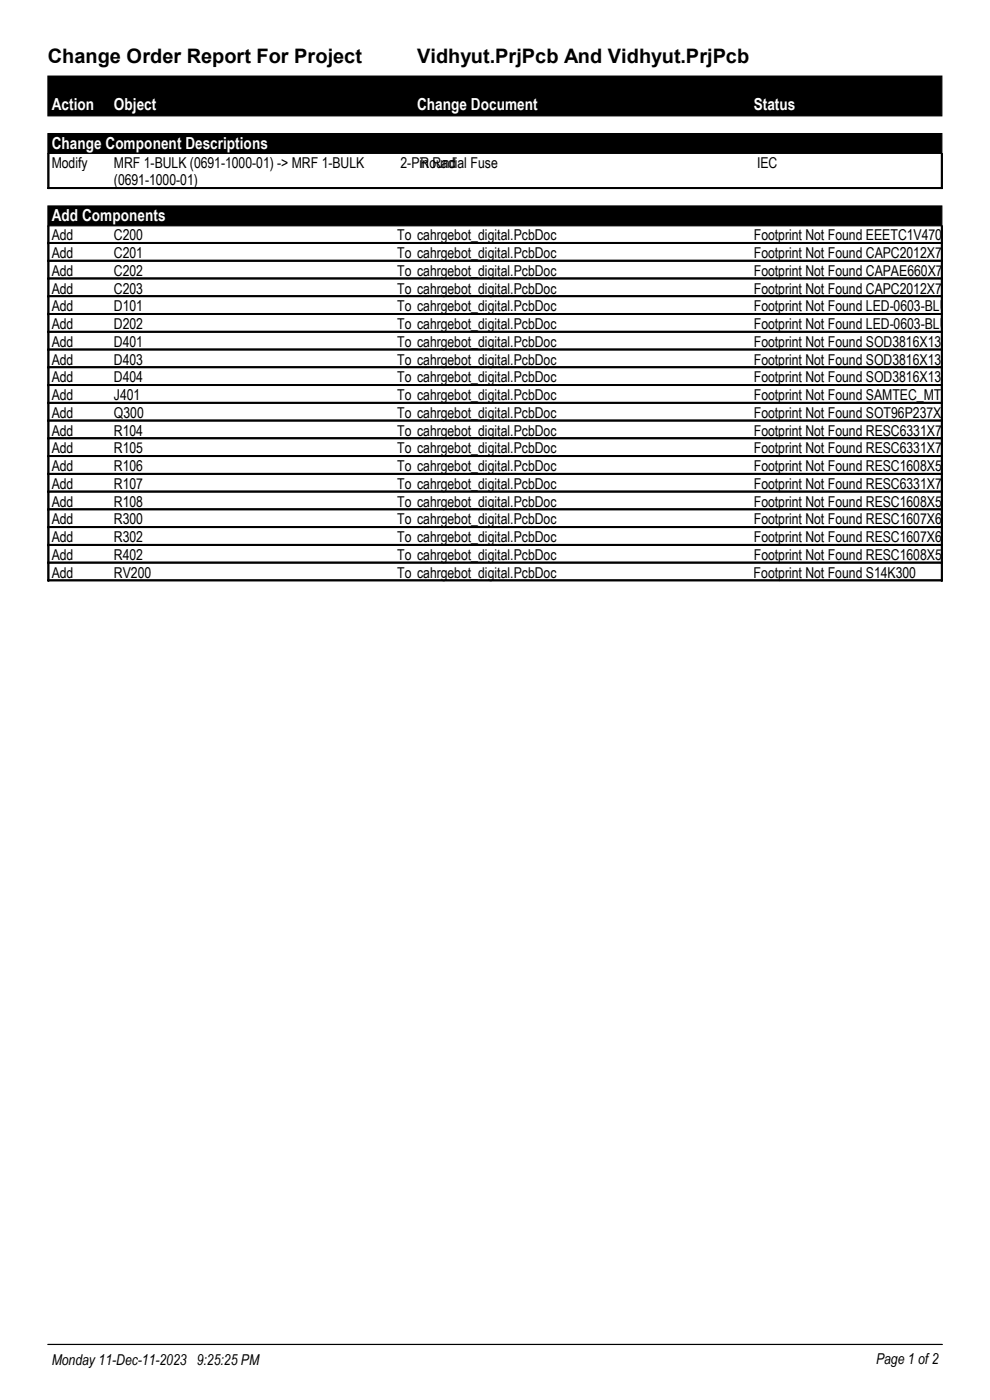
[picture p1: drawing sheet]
<svg xmlns="http://www.w3.org/2000/svg" width="210mm" height="297mm" viewBox="0 0 210 297" stroke-linecap="round" stroke-linejoin="round" font-family="sans-serif">
<defs><g id="words">
<g font-size="4.2">
<text x="10.2" y="13.5">Change Order Report For Project</text>
<text x="88.5" y="13.5">Vidhyut.PrjPcb And Vidhyut.PrjPcb</text>
</g>
<g font-size="3.5" fill="#fff">
<text x="11" y="23.4">Action</text>
<text x="24.2" y="23.4">Object</text>
<text x="88.5" y="23.4">Change Document</text>
<text x="159.9" y="23.4">Status</text>
<text x="11" y="31.6">Change Component Descriptions</text>
<text x="11" y="47">Add Components</text>
</g>
<g font-size="3.2">
<text x="11" y="35.6">Modify</text>
<text x="24.2" y="35.6">MRF 1-BULK (0691-1000-01) -&gt; MRF 1-BULK</text>
<text x="85" y="35.6">2-Pin Radial Fuse</text>
<text x="89.2" y="35.6">Round</text>
<text x="160.6" y="35.6">IEC</text>
<text x="24.2" y="39.3">(0691-1000-01)</text>
<text x="11" y="51">Add</text>
<text x="24.2" y="51">C200</text>
<text x="84.2" y="51">To cahrgebot_digital.PcbDoc</text>
<text x="159.9" y="51">Footprint Not Found EEETC1V470P</text>
<text x="11" y="54.7">Add</text>
<text x="11" y="58.5">Add</text>
<text x="24.2" y="54.7">C201</text>
<text x="24.2" y="58.5">C202</text>
<text x="84.2" y="54.7">To cahrgebot_digital.PcbDoc</text>
<text x="84.2" y="58.5">To cahrgebot_digital.PcbDoc</text>
<text x="159.9" y="54.7">Footprint Not Found CAPC2012X70N</text>
<text x="159.9" y="58.5">Footprint Not Found CAPAE660X770N</text>
<text x="11" y="62.3">Add</text>
<text x="24.2" y="62.3">C203</text>
<text x="84.2" y="62.3">To cahrgebot_digital.PcbDoc</text>
<text x="159.9" y="62.3">Footprint Not Found CAPC2012X70N</text>
<text x="11" y="66">Add</text>
<text x="11" y="69.8">Add</text>
<text x="24.2" y="66">D101</text>
<text x="24.2" y="69.8">D202</text>
<text x="84.2" y="66">To cahrgebot_digital.PcbDoc</text>
<text x="84.2" y="69.8">To cahrgebot_digital.PcbDoc</text>
<text x="159.9" y="66">Footprint Not Found LED-0603-BLUE</text>
<text x="159.9" y="69.8">Footprint Not Found LED-0603-BLUE</text>
<text x="11" y="73.6">Add</text>
<text x="11" y="77.3">Add</text>
<text x="24.2" y="73.6">D401</text>
<text x="24.2" y="77.3">D403</text>
<text x="84.2" y="73.6">To cahrgebot_digital.PcbDoc</text>
<text x="84.2" y="77.3">To cahrgebot_digital.PcbDoc</text>
<text x="159.9" y="73.6">Footprint Not Found SOD3816X135N</text>
<text x="159.9" y="77.3">Footprint Not Found SOD3816X135N</text>
<text x="11" y="81.1">Add</text>
<text x="24.2" y="81.1">D404</text>
<text x="84.2" y="81.1">To cahrgebot_digital.PcbDoc</text>
<text x="159.9" y="81.1">Footprint Not Found SOD3816X135N</text>
<text x="11" y="84.9">Add</text>
<text x="11" y="88.6">Add</text>
<text x="24.2" y="84.9">J401</text>
<text x="24.2" y="88.6">Q300</text>
<text x="84.2" y="84.9">To cahrgebot_digital.PcbDoc</text>
<text x="84.2" y="88.6">To cahrgebot_digital.PcbDoc</text>
<text x="159.9" y="84.9">Footprint Not Found SAMTEC_MTMM-101-1</text>
<text x="159.9" y="88.6">Footprint Not Found SOT96P237X111-3N</text>
<text x="11" y="92.4">Add</text>
<text x="24.2" y="92.4">R104</text>
<text x="84.2" y="92.4">To cahrgebot_digital.PcbDoc</text>
<text x="159.9" y="92.4">Footprint Not Found RESC6331X70N</text>
<text x="11" y="96.2">Add</text>
<text x="11" y="99.9">Add</text>
<text x="24.2" y="96.2">R105</text>
<text x="24.2" y="99.9">R106</text>
<text x="84.2" y="96.2">To cahrgebot_digital.PcbDoc</text>
<text x="84.2" y="99.9">To cahrgebot_digital.PcbDoc</text>
<text x="159.9" y="96.2">Footprint Not Found RESC6331X70N</text>
<text x="159.9" y="99.9">Footprint Not Found RESC1608X55N</text>
<text x="11" y="103.7">Add</text>
<text x="11" y="107.5">Add</text>
<text x="24.2" y="103.7">R107</text>
<text x="24.2" y="107.5">R108</text>
<text x="84.2" y="103.7">To cahrgebot_digital.PcbDoc</text>
<text x="84.2" y="107.5">To cahrgebot_digital.PcbDoc</text>
<text x="159.9" y="103.7">Footprint Not Found RESC6331X70N</text>
<text x="159.9" y="107.5">Footprint Not Found RESC1608X55N</text>
<text x="11" y="111.3">Add</text>
<text x="24.2" y="111.3">R300</text>
<text x="84.2" y="111.3">To cahrgebot_digital.PcbDoc</text>
<text x="159.9" y="111.3">Footprint Not Found RESC1607X60N</text>
<text x="11" y="115">Add</text>
<text x="11" y="118.8">Add</text>
<text x="24.2" y="115">R302</text>
<text x="24.2" y="118.8">R402</text>
<text x="84.2" y="115">To cahrgebot_digital.PcbDoc</text>
<text x="84.2" y="118.8">To cahrgebot_digital.PcbDoc</text>
<text x="159.9" y="115">Footprint Not Found RESC1607X60N</text>
<text x="159.9" y="118.8">Footprint Not Found RESC1608X55N</text>
<text x="11" y="122.6">Add</text>
<text x="24.2" y="122.6">RV200</text>
<text x="84.2" y="122.6">To cahrgebot_digital.PcbDoc</text>
<text x="159.9" y="122.6">Footprint Not Found S14K300</text>
<text x="11" y="289.6">Monday 11-Dec-11-2023 9:25:25 PM</text>
<text x="185.8" y="289.3">Page 1 of 2</text>
</g>
</g></defs>
<g fill="#000" stroke="#000" stroke-width=".21">
<path d="M10.2 16.1h189.6v8.5h-189.6z" fill-rule="evenodd"/>
<path d="M10.2 28.3h189.6v4.3h-189.6z" fill-rule="evenodd"/>
<path d="M10.2 43.7h189.6v4.2h-189.6z" fill-rule="evenodd"/>
</g>
<g fill="none" stroke="#000" stroke-width=".21">
<path d="M10.2 32.6v7.4h189.7v-7.4M10.2 39.9h189.7M10.2 39.8h189.7M10.2 32.6v7.4M10.3 32.6v7.4M10.4 32.6v7.4M199.7 32.6v7.4M199.8 32.6v7.4M10.2 47.9v75.4l189.7-.1v-75.3M10.2 51.6h189.7M10.2 51.5h189.7M10.2 51.4h189.7"/>
<path d="M10.2 55.4h189.7M10.2 55.3h189.7M10.2 55.2h189.7M10.2 59.2h189.7M10.2 59.1h189.7M10.2 59h189.7M10.2 47.9v75.4M10.3 47.9v75.4M10.4 47.9v75.4M199.7 47.9v75.4M199.8 47.9v75.4M10.2 62.9h189.7"/>
<path d="M10.2 62.8h189.7M10.2 62.7h189.7M10.2 66.7h189.7M10.2 66.6h189.7M10.2 66.5h189.7M10.2 70.5h189.7M10.2 70.4h189.7M10.2 70.3h189.7M10.2 74.3h189.7M10.2 74.2h189.7M10.2 74.1h189.7M10.2 74h189.7"/>
<path d="M10.2 78h189.7M10.2 77.9h189.7M10.2 77.8h189.7M10.2 81.8h189.7M10.2 81.7h189.7M10.2 81.6h189.7M10.2 85.6h189.7M10.2 85.5h189.7M10.2 85.4h189.7M10.2 85.3h189.7M10.2 89.3h189.7M10.2 89.2h189.7"/>
<path d="M10.2 89.1h189.7M10.2 93h189.7M10.2 92.9h189.7M10.2 96.8h189.7M10.2 96.7h189.7M10.2 96.6h189.7M10.2 100.6h189.7M10.2 100.5h189.7M10.2 100.4h189.7M10.2 104.4h189.7M10.2 104.3h189.7M10.2 104.2h189.7"/>
<path d="M10.2 108.1h189.7M10.2 108h189.7M10.2 107.9h189.7M10.2 111.9h189.7M10.2 111.8h189.7M10.2 111.7h189.7M10.2 115.7h189.7M10.2 115.6h189.7M10.2 115.5h189.7M10.2 119.5h189.7M10.2 119.4h189.7M10.2 119.3h189.7"/>
<path d="M10.2 123.2h189.7M10.2 123.1h189.7M10.2 123h189.7M10.2 285.2h189.7"/>
</g>
<use href="#words"/>
</svg>
